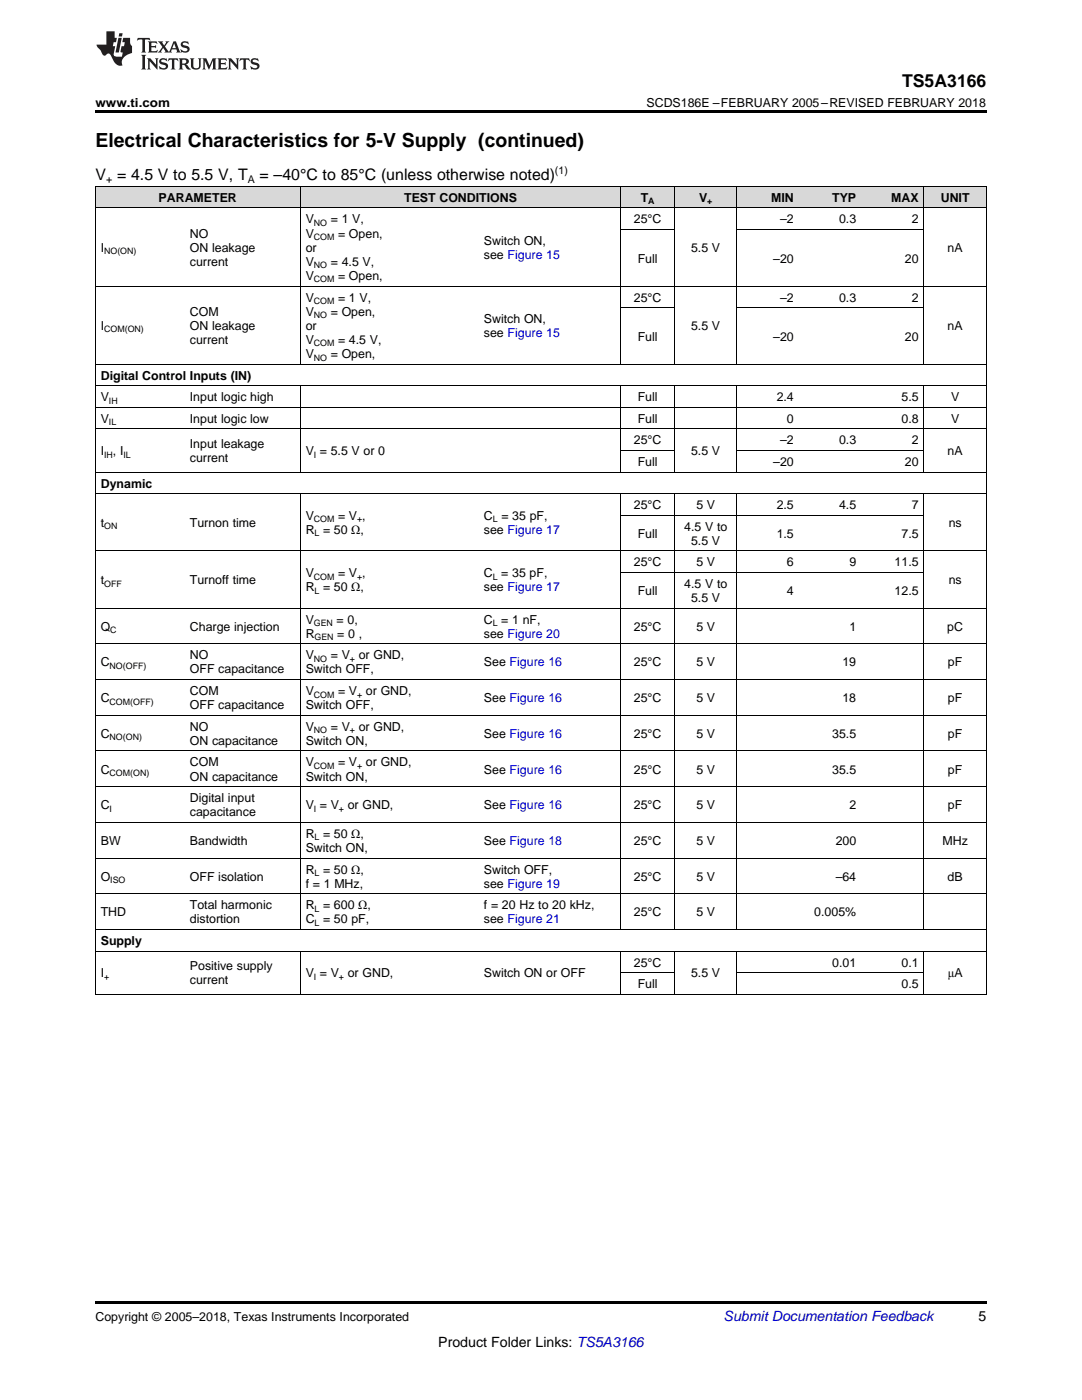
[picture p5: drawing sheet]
<svg xmlns="http://www.w3.org/2000/svg" width="216mm" height="279mm" viewBox="0 0 216 279" stroke-linecap="round" stroke-linejoin="round" font-family="sans-serif">
<defs><g id="words">
<text font-size="3.9" x="19" y="29.3">Electrical Characteristics for 5-V Supply (continued)</text>
<text font-size="3.5" x="180" y="17.3">TS5A3166</text>
<g font-size="3.2">
<text x="19" y="36">V = 4.5 V to 5.5 V, T</text>
<text x="51.8" y="36">= –40°C to 85°C (unless otherwise noted)</text>
</g>
<text font-size="2.8" fill="#0000c8" x="144.4" y="263.6">Submit Documentation Feedback</text>
<g font-size="2.8">
<text x="195.3" y="263.6">5</text>
<text x="87.5" y="268.9">Product Folder Links: TS5A3166</text>
</g>
<g font-size="2.5">
<text x="19" y="21.4">www.ti.com</text>
<text x="129" y="21.4">SCDS186E –FEBRUARY 2005–REVISED FEBRUARY 2018</text>
<text x="31.6" y="40.3">PARAMETER</text>
<text x="80.6" y="40.3">TEST CONDITIONS</text>
<text x="127.8" y="40.3">T</text>
<text x="139.5" y="40.3">V</text>
<text x="153.9" y="40.3">MIN</text>
<text x="166.1" y="40.3">TYP</text>
<text x="177.8" y="40.3">MAX</text>
<text x="187.7" y="40.3">UNIT</text>
<text x="37.9" y="47.4">NO</text>
<text x="61" y="44.6">V</text>
<text x="61" y="47.4">V</text>
<text x="66" y="44.6">= 1 V,</text>
<text x="67.5" y="47.4">= Open,</text>
<text x="126.5" y="44.6">25°C</text>
<text x="155.6" y="44.6">–2</text>
<text x="167.4" y="44.6">0.3</text>
<text x="181.9" y="44.6">2</text>
<text x="20.1" y="50.2">I</text>
<text x="37.9" y="50.2">ON leakage</text>
<text x="37.9" y="53.1">current</text>
<text x="61" y="50.2">or</text>
<text x="61" y="53.1">V</text>
<text x="66" y="53.1">= 4.5 V,</text>
<text x="96.6" y="48.8">Switch ON,</text>
<text x="96.6" y="51.6">see Figure 15</text>
<text x="127.2" y="52.4">Full</text>
<text x="137.9" y="50.2">5.5 V</text>
<text x="154.3" y="52.4">–20</text>
<text x="180.6" y="52.4">20</text>
<text x="189.1" y="50.2">nA</text>
<text x="61" y="55.9">V</text>
<text x="67.5" y="55.9">= Open,</text>
<text x="20.1" y="65.8">I</text>
<text x="37.9" y="63">COM</text>
<text x="37.9" y="65.8">ON leakage</text>
<text x="61" y="60.2">V</text>
<text x="61" y="63">V</text>
<text x="61" y="65.8">or</text>
<text x="66" y="63">= Open,</text>
<text x="67.5" y="60.2">= 1 V,</text>
<text x="96.6" y="64.4">Switch ON,</text>
<text x="126.5" y="60.2">25°C</text>
<text x="137.9" y="65.8">5.5 V</text>
<text x="155.6" y="60.2">–2</text>
<text x="167.4" y="60.2">0.3</text>
<text x="181.9" y="60.2">2</text>
<text x="189.1" y="65.8">nA</text>
<text x="37.9" y="68.7">current</text>
<text x="61" y="68.7">V</text>
<text x="61" y="71.5">V</text>
<text x="66" y="71.5">= Open,</text>
<text x="67.5" y="68.7">= 4.5 V,</text>
<text x="96.6" y="67.2">see Figure 15</text>
<text x="127.2" y="68">Full</text>
<text x="154.3" y="68">–20</text>
<text x="180.6" y="68">20</text>
<text x="20.1" y="75.8">Digital Control Inputs (IN)</text>
<text x="20.1" y="80.1">V</text>
<text x="37.9" y="80.1">Input logic high</text>
<text x="127.2" y="80.1">Full</text>
<text x="155" y="80.1">2.4</text>
<text x="179.9" y="80.1">5.5</text>
<text x="189.8" y="80.1">V</text>
<text x="20.1" y="84.4">V</text>
<text x="37.9" y="84.4">Input logic low</text>
<text x="37.9" y="89.4">Input leakage</text>
<text x="126.5" y="88.7">25°C</text>
<text x="127.2" y="84.4">Full</text>
<text x="155.6" y="88.7">–2</text>
<text x="157" y="84.4">0</text>
<text x="167.4" y="88.7">0.3</text>
<text x="179.9" y="84.4">0.8</text>
<text x="181.9" y="88.7">2</text>
<text x="189.8" y="84.4">V</text>
<text x="20.1" y="90.8">I</text>
<text x="22.5" y="90.8">, I</text>
<text x="37.9" y="92.3">current</text>
<text x="61" y="90.8">V = 5.5 V or 0</text>
<text x="127.2" y="93">Full</text>
<text x="137.9" y="90.8">5.5 V</text>
<text x="154.3" y="93">–20</text>
<text x="180.6" y="93">20</text>
<text x="189.1" y="90.8">nA</text>
<text x="20.1" y="97.3">Dynamic</text>
<text x="126.5" y="101.6">25°C</text>
<text x="139" y="101.6">5 V</text>
<text x="155" y="101.6">2.5</text>
<text x="167.4" y="101.6">4.5</text>
<text x="181.9" y="101.6">7</text>
<text x="20.1" y="105.2">t</text>
<text x="37.9" y="105.2">Turnon time</text>
<text x="61" y="103.8">V</text>
<text x="61" y="106.6">R = 50 Ω,</text>
<text x="67.5" y="103.8">= V ,</text>
<text x="96.6" y="103.8">C = 35 pF,</text>
<text x="96.6" y="106.6">see Figure 17</text>
<text x="127.2" y="107.3">Full</text>
<text x="136.5" y="105.9">4.5 V to</text>
<text x="155" y="107.3">1.5</text>
<text x="179.9" y="107.3">7.5</text>
<text x="189.3" y="105.2">ns</text>
<text x="126.5" y="113">25°C</text>
<text x="137.9" y="108.7">5.5 V</text>
<text x="139" y="113">5 V</text>
<text x="157" y="113">6</text>
<text x="169.5" y="113">9</text>
<text x="178.5" y="113">11.5</text>
<text x="20.1" y="116.6">t</text>
<text x="37.9" y="116.6">Turnoff time</text>
<text x="61" y="115.2">V</text>
<text x="61" y="118">R = 50 Ω,</text>
<text x="67.5" y="115.2">= V ,</text>
<text x="96.6" y="115.2">C = 35 pF,</text>
<text x="96.6" y="118">see Figure 17</text>
<text x="127.2" y="118.7">Full</text>
<text x="136.5" y="117.3">4.5 V to</text>
<text x="157" y="118.7">4</text>
<text x="178.5" y="118.7">12.5</text>
<text x="189.3" y="116.6">ns</text>
<text x="20.1" y="125.9">Q</text>
<text x="37.9" y="125.9">Charge injection</text>
<text x="61" y="124.5">V</text>
<text x="67.2" y="124.5">= 0,</text>
<text x="96.6" y="124.5">C = 1 nF,</text>
<text x="126.5" y="125.9">25°C</text>
<text x="137.9" y="120.2">5.5 V</text>
<text x="139" y="125.9">5 V</text>
<text x="169.5" y="125.9">1</text>
<text x="189" y="125.9">pC</text>
<text x="37.9" y="131.6">NO</text>
<text x="61" y="127.3">R</text>
<text x="61" y="131.6">V</text>
<text x="66" y="131.6">= V</text>
<text x="67.3" y="127.3">= 0 ,</text>
<text x="71.6" y="131.6">or GND,</text>
<text x="96.6" y="127.3">see Figure 20</text>
<text x="20.1" y="133">C</text>
<text x="37.9" y="134.4">OFF capacitance</text>
<text x="61" y="134.4">Switch OFF,</text>
<text x="96.6" y="133">See Figure 16</text>
<text x="126.5" y="133">25°C</text>
<text x="139" y="133">5 V</text>
<text x="168.1" y="133">19</text>
<text x="189.2" y="133">pF</text>
<text x="20.1" y="140.1">C</text>
<text x="37.9" y="138.7">COM</text>
<text x="37.9" y="141.5">OFF capacitance</text>
<text x="61" y="138.7">V</text>
<text x="61" y="141.5">Switch OFF,</text>
<text x="67.5" y="138.7">= V</text>
<text x="73" y="138.7">or GND,</text>
<text x="96.6" y="140.1">See Figure 16</text>
<text x="126.5" y="140.1">25°C</text>
<text x="139" y="140.1">5 V</text>
<text x="168.1" y="140.1">18</text>
<text x="189.2" y="140.1">pF</text>
<text x="20.1" y="147.2">C</text>
<text x="37.9" y="145.8">NO</text>
<text x="37.9" y="148.7">ON capacitance</text>
<text x="61" y="145.8">V</text>
<text x="61" y="148.7">Switch ON,</text>
<text x="66" y="145.8">= V</text>
<text x="71.6" y="145.8">or GND,</text>
<text x="96.6" y="147.2">See Figure 16</text>
<text x="126.5" y="147.2">25°C</text>
<text x="139" y="147.2">5 V</text>
<text x="166.1" y="147.2">35.5</text>
<text x="189.2" y="147.2">pF</text>
<text x="20.1" y="154.4">C</text>
<text x="37.9" y="153">COM</text>
<text x="37.9" y="155.8">ON capacitance</text>
<text x="61" y="153">V</text>
<text x="61" y="155.8">Switch ON,</text>
<text x="67.5" y="153">= V</text>
<text x="73" y="153">or GND,</text>
<text x="96.6" y="154.4">See Figure 16</text>
<text x="126.5" y="154.4">25°C</text>
<text x="139" y="154.4">5 V</text>
<text x="166.1" y="154.4">35.5</text>
<text x="189.2" y="154.4">pF</text>
<text x="20.1" y="161.5">C</text>
<text x="37.9" y="160.1">Digital input</text>
<text x="61" y="161.5">V = V</text>
<text x="69.4" y="161.5">or GND,</text>
<text x="96.6" y="161.5">See Figure 16</text>
<text x="126.5" y="161.5">25°C</text>
<text x="139" y="161.5">5 V</text>
<text x="169.5" y="161.5">2</text>
<text x="189.2" y="161.5">pF</text>
<text x="37.9" y="162.9">capacitance</text>
<text x="61" y="167.2">R = 50 Ω,</text>
<text x="20.1" y="168.6">BW</text>
<text x="37.9" y="168.6">Bandwidth</text>
<text x="61" y="170">Switch ON,</text>
<text x="96.6" y="168.6">See Figure 18</text>
<text x="126.5" y="168.6">25°C</text>
<text x="139" y="168.6">5 V</text>
<text x="166.8" y="168.6">200</text>
<text x="188.1" y="168.6">MHz</text>
<text x="20.1" y="175.8">O</text>
<text x="37.9" y="175.8">OFF isolation</text>
<text x="61" y="174.3">R = 50 Ω,</text>
<text x="61" y="177.2">f = 1 MHz,</text>
<text x="96.6" y="174.3">Switch OFF,</text>
<text x="96.6" y="177.2">see Figure 19</text>
<text x="126.5" y="175.8">25°C</text>
<text x="139" y="175.8">5 V</text>
<text x="166.8" y="175.8">–64</text>
<text x="189.1" y="175.8">dB</text>
<text x="20.1" y="182.9">THD</text>
<text x="37.9" y="181.5">Total harmonic</text>
<text x="37.9" y="184.3">distortion</text>
<text x="61" y="181.5">R = 600 Ω,</text>
<text x="61" y="184.3">C = 50 pF,</text>
<text x="96.6" y="181.5">f = 20 Hz to 20 kHz,</text>
<text x="96.6" y="184.3">see Figure 21</text>
<text x="126.5" y="182.9">25°C</text>
<text x="139" y="182.9">5 V</text>
<text x="162.5" y="182.9">0.005%</text>
<text x="20.1" y="188.6">Supply</text>
<text x="20.1" y="195.1">I</text>
<text x="37.9" y="193.6">Positive supply</text>
<text x="37.9" y="196.5">current</text>
<text x="61" y="195.1">V = V</text>
<text x="69.4" y="195.1">or GND,</text>
<text x="96.6" y="195.1">Switch ON or OFF</text>
<text x="126.5" y="192.9">25°C</text>
<text x="127.2" y="197.2">Full</text>
<text x="137.9" y="195.1">5.5 V</text>
<text x="166.1" y="192.9">0.01</text>
<text x="179.9" y="192.9">0.1</text>
<text x="179.9" y="197.2">0.5</text>
<text x="189.1" y="195.1">μA</text>
<text x="19" y="263.6">Copyright © 2005–2018, Texas Instruments Incorporated</text>
</g>
<g font-size="2.1">
<text x="110.7" y="34.7">(1)</text>
<text x="21.2" y="36.6">+</text>
<text x="49.4" y="36.6">A</text>
</g>
<g font-size="1.8">
<text x="129.3" y="40.8">A</text>
<text x="141.1" y="40.8">+</text>
<text x="62.6" y="45.1">NO</text>
<text x="62.6" y="47.9">COM</text>
<text x="20.8" y="50.7">NO(ON)</text>
<text x="62.6" y="53.6">NO</text>
<text x="62.6" y="56.4">COM</text>
<text x="62.6" y="60.7">COM</text>
<text x="62.6" y="63.5">NO</text>
<text x="20.8" y="66.3">COM(ON)</text>
<text x="62.6" y="69.1">COM</text>
<text x="62.6" y="72">NO</text>
<text x="21.7" y="80.6">IH</text>
<text x="21.7" y="84.9">IL</text>
<text x="20.8" y="91.3">IH</text>
<text x="24.6" y="91.3">IL</text>
<text x="62.6" y="91.3">I</text>
<text x="20.8" y="105.7">ON</text>
<text x="62.6" y="104.2">COM</text>
<text x="62.8" y="107.1">L</text>
<text x="71.3" y="104.2">+</text>
<text x="98.3" y="104.2">L</text>
<text x="20.8" y="117.1">OFF</text>
<text x="62.6" y="115.7">COM</text>
<text x="62.8" y="118.5">L</text>
<text x="71.3" y="115.7">+</text>
<text x="98.3" y="115.7">L</text>
<text x="62.6" y="125">GEN</text>
<text x="98.3" y="125">L</text>
<text x="22" y="126.4">C</text>
<text x="62.8" y="127.8">GEN</text>
<text x="21.9" y="133.5">NO(OFF)</text>
<text x="62.6" y="132.1">NO</text>
<text x="69.8" y="132.1">+</text>
<text x="21.9" y="140.6">COM(OFF)</text>
<text x="62.6" y="139.2">COM</text>
<text x="71.3" y="139.2">+</text>
<text x="21.9" y="147.7">NO(ON)</text>
<text x="62.6" y="146.3">NO</text>
<text x="69.8" y="146.3">+</text>
<text x="21.9" y="154.9">COM(ON)</text>
<text x="62.6" y="153.5">COM</text>
<text x="71.3" y="153.5">+</text>
<text x="21.9" y="162">I</text>
<text x="62.6" y="162">I</text>
<text x="67.6" y="162">+</text>
<text x="62.8" y="167.7">L</text>
<text x="22" y="176.2">ISO</text>
<text x="62.8" y="174.8">L</text>
<text x="62.8" y="182">L</text>
<text x="62.8" y="184.8">L</text>
<text x="20.8" y="195.5">+</text>
<text x="62.6" y="195.5">I</text>
<text x="67.6" y="195.5">+</text>
</g>
</g></defs>
<g fill="#d8d8d8">
<path d="M19 37.3h17.8v4.3h-17.8z"/>
<path d="M36.8 37.3h23.1v4.3h-23.1z"/>
<path d="M59.9 37.3h32v4.3h-32z"/>
<path d="M91.9 37.3h3.6v4.3h-3.6z"/>
<path d="M95.5 37.3h28.4v4.3h-28.4z"/>
<path d="M123.9 37.3h10.7v4.3h-10.7z"/>
<path d="M134.6 37.3h12.4v4.3h-12.4z"/>
<path d="M147 37.3h12.5v4.3h-12.5z"/>
<path d="M159.5 37.3h12.4v4.3h-12.4z"/>
<path d="M171.9 37.3h12.5v4.3h-12.5z"/>
<path d="M184.4 37.3h12.4v4.3h-12.4z"/>
</g>
<path d="M19 22h177.8v.5h-177.8zM19 259.7h177.8v.5h-177.8z" fill="#000"/>
<g fill="none" stroke="#000" stroke-width=".2">
<path d="M19 37.2h177.8v161.3M19.1 37.2v161.3M59.9 37.2v35.5M123.9 37.2v35.5M134.6 37.2v35.5M147 37.2v35.5M184.3 37.2v35.5M19 57.1h177.8M19 41.5h177.8M123.9 45.8h10.7M147 45.8h37.4M19 77h177.8"/>
<path d="M19 72.7h177.8M59.9 77v17.3M123.9 77v17.3M123.9 61.4h10.7M134.6 77v17.3M147 77v17.3M147 61.4h37.4M184.3 77v17.3M19 98.5h177.8M19 94.2h177.8M19 85.6h177.8M19 81.3h177.8"/>
<path d="M59.9 98.5v87.1M123.9 98.5v87.1M123.9 89.9h10.7M134.6 98.5v87.1M147 98.5v87.1M147 89.9h37.4M184.3 98.5v87.1M19 109.9h177.8M123.9 114.2h60.5M123.9 102.8h60.5M19 135.6h177.8M19 128.5h177.8"/>
<path d="M19 121.4h177.8M19 157h177.8M19 149.9h177.8M19 142.8h177.8M19 178.4h177.8M19 171.3h177.8M19 164.1h177.8M19 198.4h177.8M19 189.8h177.8M19 185.5h177.8M59.9 189.9v8.6M123.9 189.9v8.6"/>
<path d="M123.9 194.1h10.7M134.6 189.9v8.6M147 189.9v8.6M147 194.1h37.4M184.3 189.9v8.6"/>
</g>
<g fill="#231f20">
<path d="M27.5 7.6l-.1 .5 .4-.2h.6v.1v2.1l-.2 .4h1l-.3-.4v-2.1l.1-.1h.5l.5 .2-.2-.5zM29.5 8.3l.2 .3v1.5l-.2 .4h1.8l.2-.6a1.04 1.04 0 0 1-1.3 .2v-.7h.6l.3 .2v-.6l-.3 .2h-.6v-.6l.8-.1 .4 .3-.2-.5zM31.5 8.3l.9 1.1-.9 1.1h.8l-.2-.2 .5-.7 .4 .7-.2 .2h1.5l-.1-.2 .1-.4h.9l.1 .4-.2 .2h1l-.3-.3-.7-1.9h-.5l-.9 2-.8-1 .9-1h-.8l.1 .3-.3 .5-.4-.6 .2-.2zM34.7 8.6l.4 1h-.7zM36.3 8.4a.63 .63 0 0 0-.2 .7 .63 .63 0 0 0 .6 .4l.6 .2 .1 .2a.75 .75 0 0 1-.7 .4 .75 .75 0 0 1-.6-.5l.1 .7 .1-.1a1.11 1.11 0 0 0 1.5-.6 1.13 1.13 0 0 0-1.2-.8l-.1-.4a1.04 1.04 0 0 1 1.2 .2l-.2-.5-.1 .1-.5-.2zM28.2 10.9l.2 .4v2.2l-.2 .4h1l-.3-.4v-2.2l.3-.4zM29.3 11.6l.3 .4v1.5l-.3 .4h.8l-.2-.4v-1.3l1.5 1.7v-1.9l.2-.4h-.7l.2 .4v.9l-1.1-1.3zM32 11.8a.62 .62 0 0 0-.2 .7 .62 .62 0 0 0 .6 .4l.6 .1 .1 .3a.76 .76 0 0 1-.7 .3 .76 .76 0 0 1-.6-.4l.1 .7 .1-.1a1.11 1.11 0 0 0 1.5-.6 1.13 1.13 0 0 0-1.2-.8l-.1-.4a1.04 1.04 0 0 1 1.2 .2l-.2-.6-.1 .1-.5-.1zM33.7 11.6l-.2 .6a.61 .61 0 0 1 .8-.3v1.6l-.2 .4h.9l-.2-.4v-1.6a.63 .63 0 0 1 .8 .3l-.2-.6zM35.6 11.6l.3 .4v1.5l-.3 .4h1l-.2-.2v-.8l.5 .2a.76 .76 0 0 0 1.2 .7l-1-1a.58 .58 0 0 0 .6-.5 .58 .58 0 0 0-.5-.6zM36.4 11.9h.1a.45 .45 0 0 1 .5 .1 .45 .45 0 0 1 .1 .5l-.7 .2zM37.9 11.6l.2 .2a2.17 2.17 0 0 0 .3 1.9 .99 .99 0 0 0 1.6-.6v-1.1l.2-.4h-.7l.2 .2a1.92 1.92 0 0 1-.2 1.8 .6 .6 0 0 1-.9-.5v-1.1l.2-.4zM40.4 11.6l.2 .4v1.5l-.2 .4h.7l-.2-.4v-1.4l.8 1.8 .8-1.8v1.4l-.2 .4h.9l-.2-.4v-1.5l.2-.4h-.8l-.6 1.5-.6-1.5zM43.4 11.6l.2 .4v1.5l-.2 .4h1.8l.2-.6a1.04 1.04 0 0 1-1.3 .1v-.6h.5l.4 .2v-.6l-.4 .2h-.5v-.7h.8l.3 .3-.1-.6zM45.5 11.6l.2 .4v1.5l-.2 .4h.7l-.2-.4v-1.3l1.5 1.7v-1.9l.2-.4h-.7l.2 .4v.9l-1.1-1.3zM47.9 11.6l-.1 .6a.61 .61 0 0 1 .8-.3v1.6l-.3 .4h1l-.3-.4 .1-1.6a.63 .63 0 0 1 .7 .3l-.1-.6zM50.2 11.8a.62 .62 0 0 0-.2 .7 .62 .62 0 0 0 .6 .4l.6 .1 .2 .3a.76 .76 0 0 1-.8 .3 .76 .76 0 0 1-.6-.4l.1 .7 .2-.1a1.11 1.11 0 0 0 1.5-.6 1.13 1.13 0 0 0-1.3-.8l-.1-.4a1.04 1.04 0 0 1 1.2 .2l-.1-.6-.2 .1-.5-.1z"/>
<path d="M21.2 6.3v2.6h-1.9l.1 .4 .7 .9a.91 .91 0 0 0 1 .8 .56 .56 0 0 1 .5-.3 .56 .56 0 0 1 .5 .3l.4 .8a1.53 1.53 0 0 0 1.9 1.2 1.54 1.54 0 0 1 1-2.1l.9-.3v-1.4a1.52 1.52 0 0 1-.3-1.6h-1.4l-.2 .8h.5l-.2 .8h-.4l-.2 1v.2l.4 .1-.2 .8a1.93 1.93 0 0 1-1.6-.3l.3-1.8h-.5l.2-.8h.4l.2-.8h-.4v-1.3zM23.6 7.6l-.6 2.9h.7l.6-2.9zM23.8 6.6l-.1 .7h.6l.2-.7z"/>
</g>
<use href="#words"/>
</svg>
